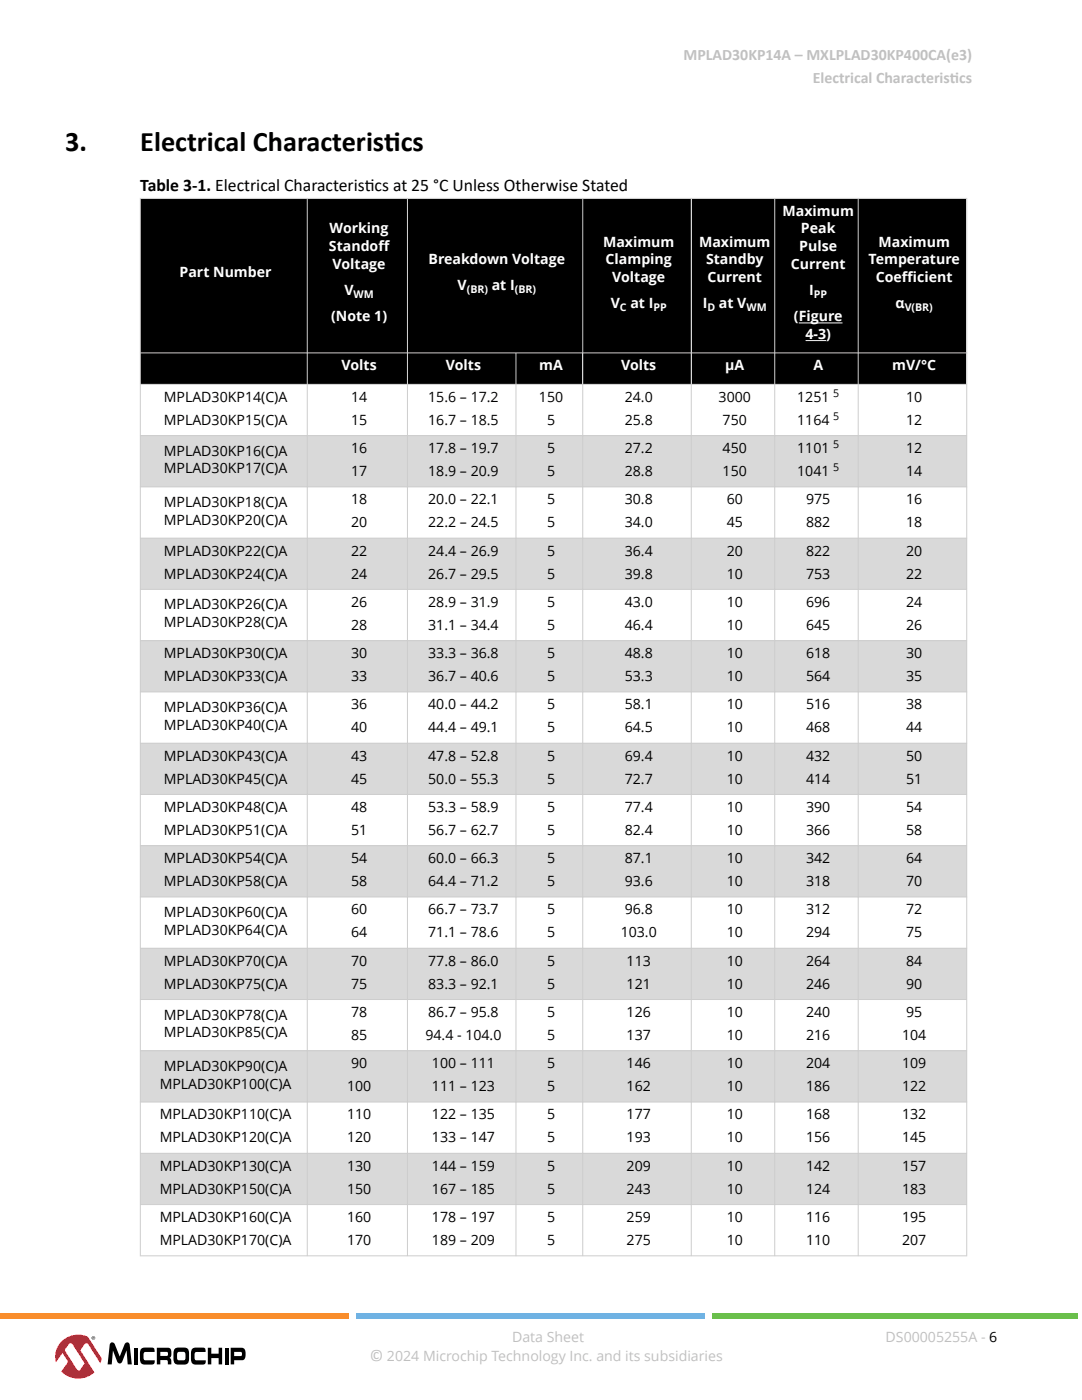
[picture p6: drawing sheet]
<svg xmlns="http://www.w3.org/2000/svg" width="216mm" height="279mm" viewBox="0 0 216 279" stroke-linecap="round" stroke-linejoin="round" font-family="sans-serif">
<defs><g id="words">
<g font-size="5.6">
<text x="13" y="30.2">3.</text>
<text x="28" y="30.2">Electrical Characterist</text>
<text x="76.7" y="30.2">ics</text>
</g>
<g font-size="3.5">
<text x="28" y="38.1">Table 3-1. Electrical Characterist</text>
<text x="72.8" y="38.1">ics at 25 °C Unless Otherwise Stated</text>
</g>
<g font-size="3.2" fill="#c0c0c0">
<text x="136.4" y="12">MPLAD30KP14A – MXLPLAD30KP400CA(e3)</text>
<text x="162.2" y="16.6">Electrical Characterist</text>
<text x="189.5" y="16.6">ics</text>
<text x="73.8" y="271.7">©</text>
</g>
<g font-size="2.8" fill="#fff">
<text x="65.8" y="46.6">Working</text>
<text x="156.1" y="43.1">Maximum</text>
<text x="159.8" y="46.6">Peak</text>
<text x="65.6" y="50.1">Standof</text>
<text x="66.4" y="53.7">Voltage</text>
<text x="75.5" y="50.1">f</text>
<text x="85.5" y="52.7">Breakdown Voltage</text>
<text x="120.3" y="49.2">Maximum</text>
<text x="120.8" y="52.7">Clamping</text>
<text x="139.5" y="49.2">Maximum</text>
<text x="140.9" y="52.7">Standby</text>
<text x="157.8" y="53.7">Current</text>
<text x="159.5" y="50.1">Pulse</text>
<text x="173.3" y="52.7">Temperature</text>
<text x="175.3" y="49.2">Maximum</text>
<text x="35.8" y="55.3">Part Number</text>
<text x="68.7" y="58.9">V</text>
<text x="91.3" y="58">V</text>
<text x="98.1" y="58">at I</text>
<text x="122.2" y="56.3">Voltage</text>
<text x="141.2" y="56.3">Current</text>
<text x="161.5" y="58.9">I</text>
<text x="174.8" y="56.3">Coef</text>
<text x="180" y="56.3">f</text>
<text x="180" y="56.3">icient</text>
<text x="66.1" y="64.1">(Note 1)</text>
<text x="121.9" y="61.5">V</text>
<text x="125.8" y="61.5">at I</text>
<text x="140.2" y="61.5">I</text>
<text x="143.5" y="61.5">at V</text>
<text x="158.4" y="64.1">(Figure</text>
<text x="178.7" y="61.5">α</text>
<text x="68.2" y="73.9">Volts</text>
<text x="89" y="73.9">Volts</text>
<text x="107.6" y="73.9">mA</text>
<text x="124" y="73.9">Volts</text>
<text x="144.7" y="73.9">μA</text>
<text x="162.3" y="73.9">A</text>
<text x="178" y="73.9">mV/°C</text>
</g>
<text font-size="2.8" fill="#fefefe" x="160.7" y="67.6">4-3)</text>
<g font-size="2.8">
<text x="32.7" y="80.2">MPLAD30KP14(C)A</text>
<text x="70" y="80.2">14</text>
<text x="85.5" y="80.2">15.6 – 17.2</text>
<text x="107.5" y="80.2">150</text>
<text x="124.7" y="80.2">24.0</text>
<text x="143.4" y="80.2">3000</text>
<text x="159.1" y="80.2">1251</text>
<text x="180.8" y="80.2">10</text>
<text x="32.7" y="84.8">MPLAD30KP15(C)A</text>
<text x="70" y="84.8">15</text>
<text x="85.5" y="84.8">16.7 – 18.5</text>
<text x="109.2" y="84.8">5</text>
<text x="124.7" y="84.8">25.8</text>
<text x="144.2" y="84.8">750</text>
<text x="159.1" y="84.8">1164</text>
<text x="180.8" y="84.8">12</text>
<text x="32.7" y="90.9">MPLAD30KP16(C)A</text>
<text x="32.7" y="94.5">MPLAD30KP17(C)A</text>
<text x="70" y="90.4">16</text>
<text x="70" y="95">17</text>
<text x="85.4" y="90.4">17.8 – 19.7</text>
<text x="85.4" y="95">18.9 – 20.9</text>
<text x="109.2" y="90.4">5</text>
<text x="109.2" y="95">5</text>
<text x="124.7" y="90.4">27.2</text>
<text x="124.7" y="95">28.8</text>
<text x="144.2" y="90.4">450</text>
<text x="144.2" y="95">150</text>
<text x="159.1" y="90.4">1101</text>
<text x="159.1" y="95">1041</text>
<text x="180.8" y="90.4">12</text>
<text x="180.8" y="95">14</text>
<text x="32.7" y="101.2">MPLAD30KP18(C)A</text>
<text x="70" y="100.6">18</text>
<text x="85.4" y="100.6">20.0 – 22.1</text>
<text x="109.2" y="100.6">5</text>
<text x="124.7" y="100.6">30.8</text>
<text x="145" y="100.6">60</text>
<text x="160.9" y="100.6">975</text>
<text x="180.8" y="100.6">16</text>
<text x="32.7" y="104.7">MPLAD30KP20(C)A</text>
<text x="70" y="105.2">20</text>
<text x="85.4" y="105.2">22.2 – 24.5</text>
<text x="109.2" y="105.2">5</text>
<text x="124.7" y="105.2">34.0</text>
<text x="145" y="105.2">45</text>
<text x="160.9" y="105.2">882</text>
<text x="180.8" y="105.2">18</text>
<text x="32.7" y="110.9">MPLAD30KP22(C)A</text>
<text x="70" y="110.9">22</text>
<text x="85.4" y="110.9">24.4 – 26.9</text>
<text x="109.2" y="110.9">5</text>
<text x="124.7" y="110.9">36.4</text>
<text x="145" y="110.9">20</text>
<text x="160.9" y="110.9">822</text>
<text x="180.8" y="110.9">20</text>
<text x="32.7" y="115.5">MPLAD30KP24(C)A</text>
<text x="70" y="115.5">24</text>
<text x="85.4" y="115.5">26.7 – 29.5</text>
<text x="109.2" y="115.5">5</text>
<text x="124.7" y="115.5">39.8</text>
<text x="145" y="115.5">10</text>
<text x="160.9" y="115.5">753</text>
<text x="180.8" y="115.5">22</text>
<text x="32.7" y="121.6">MPLAD30KP26(C)A</text>
<text x="32.7" y="125.2">MPLAD30KP28(C)A</text>
<text x="70" y="121.1">26</text>
<text x="70" y="125.7">28</text>
<text x="85.4" y="121.1">28.9 – 31.9</text>
<text x="85.4" y="125.7">31.1 – 34.4</text>
<text x="109.2" y="121.1">5</text>
<text x="109.2" y="125.7">5</text>
<text x="124.7" y="121.1">43.0</text>
<text x="124.7" y="125.7">46.4</text>
<text x="145" y="121.1">10</text>
<text x="145" y="125.7">10</text>
<text x="160.9" y="121.1">696</text>
<text x="160.9" y="125.7">645</text>
<text x="180.8" y="121.1">24</text>
<text x="180.8" y="125.7">26</text>
<text x="32.7" y="131.3">MPLAD30KP30(C)A</text>
<text x="70" y="131.3">30</text>
<text x="85.4" y="131.3">33.3 – 36.8</text>
<text x="109.2" y="131.3">5</text>
<text x="124.7" y="131.3">48.8</text>
<text x="145" y="131.3">10</text>
<text x="160.9" y="131.3">618</text>
<text x="180.8" y="131.3">30</text>
<text x="32.7" y="135.9">MPLAD30KP33(C)A</text>
<text x="70" y="135.9">33</text>
<text x="85.4" y="135.9">36.7 – 40.6</text>
<text x="109.2" y="135.9">5</text>
<text x="124.7" y="135.9">53.3</text>
<text x="145" y="135.9">10</text>
<text x="160.9" y="135.9">564</text>
<text x="180.8" y="135.9">35</text>
<text x="32.7" y="142.1">MPLAD30KP36(C)A</text>
<text x="70" y="141.6">36</text>
<text x="85.4" y="141.6">40.0 – 44.2</text>
<text x="109.2" y="141.6">5</text>
<text x="124.7" y="141.6">58.1</text>
<text x="145" y="141.6">10</text>
<text x="160.9" y="141.6">516</text>
<text x="180.8" y="141.6">38</text>
<text x="32.7" y="145.6">MPLAD30KP40(C)A</text>
<text x="70" y="146.2">40</text>
<text x="85.4" y="146.2">44.4 – 49.1</text>
<text x="109.2" y="146.2">5</text>
<text x="124.7" y="146.2">64.5</text>
<text x="145" y="146.2">10</text>
<text x="160.9" y="146.2">468</text>
<text x="180.8" y="146.2">44</text>
<text x="32.7" y="151.8">MPLAD30KP43(C)A</text>
<text x="70" y="151.8">43</text>
<text x="85.4" y="151.8">47.8 – 52.8</text>
<text x="109.2" y="151.8">5</text>
<text x="124.7" y="151.8">69.4</text>
<text x="145" y="151.8">10</text>
<text x="160.9" y="151.8">432</text>
<text x="180.8" y="151.8">50</text>
<text x="32.7" y="156.4">MPLAD30KP45(C)A</text>
<text x="70" y="156.4">45</text>
<text x="85.4" y="156.4">50.0 – 55.3</text>
<text x="109.2" y="156.4">5</text>
<text x="124.7" y="156.4">72.7</text>
<text x="145" y="156.4">10</text>
<text x="160.9" y="156.4">414</text>
<text x="180.8" y="156.4">51</text>
<text x="32.7" y="162">MPLAD30KP48(C)A</text>
<text x="32.7" y="166.6">MPLAD30KP51(C)A</text>
<text x="70" y="162">48</text>
<text x="70" y="166.6">51</text>
<text x="85.4" y="162">53.3 – 58.9</text>
<text x="85.4" y="166.6">56.7 – 62.7</text>
<text x="109.2" y="162">5</text>
<text x="109.2" y="166.6">5</text>
<text x="124.7" y="162">77.4</text>
<text x="124.7" y="166.6">82.4</text>
<text x="145" y="162">10</text>
<text x="145" y="166.6">10</text>
<text x="160.9" y="162">390</text>
<text x="160.9" y="166.6">366</text>
<text x="180.8" y="162">54</text>
<text x="180.8" y="166.6">58</text>
<text x="32.7" y="172.3">MPLAD30KP54(C)A</text>
<text x="70" y="172.3">54</text>
<text x="85.4" y="172.3">60.0 – 66.3</text>
<text x="109.2" y="172.3">5</text>
<text x="124.7" y="172.3">87.1</text>
<text x="145" y="172.3">10</text>
<text x="160.9" y="172.3">342</text>
<text x="180.8" y="172.3">64</text>
<text x="32.7" y="176.8">MPLAD30KP58(C)A</text>
<text x="70" y="176.8">58</text>
<text x="85.4" y="176.8">64.4 – 71.2</text>
<text x="109.2" y="176.8">5</text>
<text x="124.7" y="176.8">93.6</text>
<text x="145" y="176.8">10</text>
<text x="160.9" y="176.8">318</text>
<text x="180.8" y="176.8">70</text>
<text x="32.7" y="183">MPLAD30KP60(C)A</text>
<text x="70" y="182.5">60</text>
<text x="85.4" y="182.5">66.7 – 73.7</text>
<text x="109.2" y="182.5">5</text>
<text x="124.7" y="182.5">96.8</text>
<text x="145" y="182.5">10</text>
<text x="160.9" y="182.5">312</text>
<text x="180.8" y="182.5">72</text>
<text x="32.7" y="186.5">MPLAD30KP64(C)A</text>
<text x="70" y="187.1">64</text>
<text x="85.4" y="187.1">71.1 – 78.6</text>
<text x="109.2" y="187.1">5</text>
<text x="123.9" y="187.1">103.0</text>
<text x="145" y="187.1">10</text>
<text x="160.9" y="187.1">294</text>
<text x="180.8" y="187.1">75</text>
<text x="32.7" y="192.7">MPLAD30KP70(C)A</text>
<text x="32.7" y="197.3">MPLAD30KP75(C)A</text>
<text x="70" y="192.7">70</text>
<text x="70" y="197.3">75</text>
<text x="85.4" y="192.7">77.8 – 86.0</text>
<text x="85.4" y="197.3">83.3 – 92.1</text>
<text x="109.2" y="192.7">5</text>
<text x="109.2" y="197.3">5</text>
<text x="125" y="192.7">113</text>
<text x="125" y="197.3">121</text>
<text x="145" y="192.7">10</text>
<text x="145" y="197.3">10</text>
<text x="160.9" y="192.7">264</text>
<text x="160.9" y="197.3">246</text>
<text x="180.8" y="192.7">84</text>
<text x="180.8" y="197.3">90</text>
<text x="32.7" y="203.5">MPLAD30KP78(C)A</text>
<text x="70" y="202.9">78</text>
<text x="85.4" y="202.9">86.7 – 95.8</text>
<text x="109.2" y="202.9">5</text>
<text x="125" y="202.9">126</text>
<text x="145" y="202.9">10</text>
<text x="160.9" y="202.9">240</text>
<text x="180.8" y="202.9">95</text>
<text x="32.7" y="207">MPLAD30KP85(C)A</text>
<text x="70" y="207.5">85</text>
<text x="84.9" y="207.5">94.4 - 104.0</text>
<text x="109.2" y="207.5">5</text>
<text x="125" y="207.5">137</text>
<text x="145" y="207.5">10</text>
<text x="160.9" y="207.5">216</text>
<text x="180" y="207.5">104</text>
<text x="32.7" y="213.7">MPLAD30KP90(C)A</text>
<text x="70" y="213.2">90</text>
<text x="86.2" y="213.2">100 – 111</text>
<text x="109.2" y="213.2">5</text>
<text x="125" y="213.2">146</text>
<text x="145" y="213.2">10</text>
<text x="160.9" y="213.2">204</text>
<text x="180" y="213.2">109</text>
<text x="31.9" y="217.2">MPLAD30KP100(C)A</text>
<text x="69.2" y="217.8">100</text>
<text x="86.2" y="217.8">111 – 123</text>
<text x="109.2" y="217.8">5</text>
<text x="125" y="217.8">162</text>
<text x="145" y="217.8">10</text>
<text x="160.9" y="217.8">186</text>
<text x="180" y="217.8">122</text>
<text x="31.9" y="223.4">MPLAD30KP110(C)A</text>
<text x="31.9" y="228">MPLAD30KP120(C)A</text>
<text x="69.2" y="223.4">110</text>
<text x="69.2" y="228">120</text>
<text x="86.2" y="223.4">122 – 135</text>
<text x="86.2" y="228">133 – 147</text>
<text x="109.2" y="223.4">5</text>
<text x="109.2" y="228">5</text>
<text x="125" y="223.4">177</text>
<text x="125" y="228">193</text>
<text x="145" y="223.4">10</text>
<text x="145" y="228">10</text>
<text x="160.9" y="223.4">168</text>
<text x="160.9" y="228">156</text>
<text x="180" y="223.4">132</text>
<text x="180" y="228">145</text>
<text x="31.9" y="233.6">MPLAD30KP130(C)A</text>
<text x="69.2" y="233.6">130</text>
<text x="86.2" y="233.6">144 – 159</text>
<text x="109.2" y="233.6">5</text>
<text x="125" y="233.6">209</text>
<text x="145" y="233.6">10</text>
<text x="160.9" y="233.6">142</text>
<text x="180" y="233.6">157</text>
<text x="31.9" y="238.2">MPLAD30KP150(C)A</text>
<text x="69.2" y="238.2">150</text>
<text x="86.2" y="238.2">167 – 185</text>
<text x="109.2" y="238.2">5</text>
<text x="125" y="238.2">243</text>
<text x="145" y="238.2">10</text>
<text x="160.9" y="238.2">124</text>
<text x="180" y="238.2">183</text>
<text x="31.9" y="243.9">MPLAD30KP160(C)A</text>
<text x="69.2" y="243.9">160</text>
<text x="86.2" y="243.9">178 – 197</text>
<text x="109.2" y="243.9">5</text>
<text x="125" y="243.9">259</text>
<text x="145" y="243.9">10</text>
<text x="160.9" y="243.9">116</text>
<text x="180" y="243.9">195</text>
<text x="31.9" y="248.5">MPLAD30KP170(C)A</text>
<text x="69.2" y="248.5">170</text>
<text x="86.2" y="248.5">189 – 209</text>
<text x="109.2" y="248.5">5</text>
<text x="125" y="248.5">275</text>
<text x="145" y="248.5">10</text>
<text x="160.9" y="248.5">110</text>
<text x="180" y="248.5">207</text>
</g>
<g font-size="2.8" fill="#c0c0c0">
<text x="102.2" y="267.7">Data Sheet</text>
<text x="176.7" y="267.7">DS00005255A - 6</text>
<text x="77.2" y="271.7">2024 Microchip Technology Inc. and its subsidiaries</text>
</g>
<g font-size="2.1" fill="#fff">
<text x="70.6" y="59.4">WM</text>
<text x="93.1" y="58.5">(BR)</text>
<text x="102.7" y="58.5">(BR)</text>
<text x="162.4" y="59.4">PP</text>
<text x="123.7" y="62.1">C</text>
<text x="130.4" y="62.1">PP</text>
<text x="141.2" y="62.1">D</text>
<text x="149" y="62.1">WM</text>
<text x="180.5" y="62.1">V(BR)</text>
</g>
<g font-size="2.1">
<text x="166.3" y="79.2">5</text>
<text x="166.3" y="83.8">5</text>
<text x="166.3" y="89.5">5</text>
<text x="166.3" y="94.1">5</text>
</g>
</g></defs>
<path d="M28 86.9h164.9v10.3h-164.9z" fill-rule="evenodd" fill="#d9d9d9"/>
<path d="M28 97.2h164.9v10.2h-164.9z" fill-rule="evenodd" fill="#fff"/>
<path d="M28 107.4h164.9v10.2h-164.9z" fill-rule="evenodd" fill="#d9d9d9"/>
<path d="M28 117.6h164.9v10.3h-164.9z" fill-rule="evenodd" fill="#fff"/>
<path d="M28 127.9h164.9v10.2h-164.9z" fill-rule="evenodd" fill="#d9d9d9"/>
<path d="M28 138.1h164.9v10.2h-164.9z" fill-rule="evenodd" fill="#fff"/>
<path d="M28 148.3h164.9v10.3h-164.9z" fill-rule="evenodd" fill="#d9d9d9"/>
<path d="M28 158.6h164.9v10.2h-164.9z" fill-rule="evenodd" fill="#fff"/>
<path d="M28 168.8h164.9v10.2h-164.9z" fill-rule="evenodd" fill="#d9d9d9"/>
<path d="M28 179h164.9v10.2h-164.9z" fill-rule="evenodd" fill="#fff"/>
<path d="M28 189.2h164.9v10.3h-164.9z" fill-rule="evenodd" fill="#d9d9d9"/>
<path d="M28 199.5h164.9v10.2h-164.9z" fill-rule="evenodd" fill="#fff"/>
<path d="M28 209.7h164.9v10.2h-164.9z" fill-rule="evenodd" fill="#d9d9d9"/>
<path d="M28 219.9h164.9v10.3h-164.9z" fill-rule="evenodd" fill="#fff"/>
<path d="M28 230.2h164.9v10.2h-164.9z" fill-rule="evenodd" fill="#d9d9d9"/>
<path d="M28 240.4h164.9v10.2h-164.9z" fill-rule="evenodd" fill="#fff"/>
<g fill="#000">
<path d="M28.1 39.7h33.1v30.6h-33.1z" fill-rule="evenodd"/>
<path d="M61.4 39.7h19.8v30.6h-19.8z" fill-rule="evenodd"/>
<path d="M81.4 39.7h34.8v30.6h-34.8z" fill-rule="evenodd"/>
<path d="M116.4 39.7h21.4v30.6h-21.4z" fill-rule="evenodd"/>
<path d="M138 39.7h16.5v30.6h-16.5z" fill-rule="evenodd"/>
<path d="M154.7 39.7h16.5v30.6h-16.5z" fill-rule="evenodd"/>
<path d="M171.3 39.7h21.5v30.6h-21.5z" fill-rule="evenodd"/>
<path d="M28.1 70.5h33.1v6.1h-33.1z" fill-rule="evenodd"/>
<path d="M61.4 70.5h19.8v6.1h-19.8z" fill-rule="evenodd"/>
<path d="M81.4 70.5h21.5v6.1h-21.5z" fill-rule="evenodd"/>
<path d="M103 70.5h13.2v6.1h-13.2z" fill-rule="evenodd"/>
<path d="M116.4 70.5h21.4v6.1h-21.4z" fill-rule="evenodd"/>
<path d="M138 70.5h16.5v6.1h-16.5z" fill-rule="evenodd"/>
<path d="M154.7 70.5h16.5v6.1h-16.5z" fill-rule="evenodd"/>
<path d="M171.3 70.5h21.5v6.1h-21.5z" fill-rule="evenodd"/>
</g>
<path d="M159.4 64.4h8.7M160.7 68h4.2" fill="none" stroke="#fefefe" stroke-width=".2"/>
<g fill="none" stroke="#cdcdcd" stroke-width=".2">
<path d="M27.9 39.6h165.1M28 39.5v211.2M61.3 39.5v211.2M81.3 39.5v211.2M116.3 39.5v211.2M137.9 39.5v211.2M154.6 39.5v211.2M171.2 39.5v211.2M192.9 39.5v211.2M27.9 70.4h165.1M27.9 76.7h165.1M103 70.4v180.3"/>
<path d="M27.9 86.9h165.1M27.9 97.2h165.1M27.9 107.4h165.1M27.9 117.6h165.1M27.9 127.9h165.1M27.9 138.1h165.1M27.9 148.3h165.1M27.9 158.6h165.1M27.9 168.8h165.1M27.9 179h165.1M27.9 189.2h165.1M27.9 199.5h165.1"/>
<path d="M27.9 209.7h165.1M27.9 219.9h165.1M27.9 230.2h165.1M27.9 240.4h165.1M27.9 250.6h165.1"/>
</g>
<g fill="#000">
<path d="M22.1 268a.56 .56 0 0 1 .8 .3l1 2.4 .9-2.4a.53 .53 0 0 1 .5-.4 .53 .53 0 0 1 .5 .3l.5 4.1h-.8l-.2-2.8-.9 2.2a.52 .52 0 0 1-.5 .4 .52 .52 0 0 1-.5-.4l-.9-2.2-.2 2.8h-.8l.4-3.9zM26.7 269h.8v3.3h-.8zM28.3 269.1l1.9-.2 .5 .2 .1 .7-2 .1-.1 .3-.1 .6 .2 .6 2.1 .1-.1 .6a3.1 3.1 0 0 1-2.5 .1 2.15 2.15 0 0 1-.4-2.1l.1-.5zM38.5 269.1l1.9-.2 .5 .2 .1 .7-2 .1-.2 .3v.6l.2 .6 2.1 .1-.1 .6a3.1 3.1 0 0 1-2.5 .1 3.1 3.1 0 0 1 0-3.1zM41.5 269h.7v1.2h1.4v-1.2h.7v3.3h-.7v-1.3h-1.4v1.3h-.7zM44.8 269h.8v3.3h-.8z"/>
<path d="M31.3 269v3.3h.7v-.9l1.4 .1 .1 .8h.7a1.01 1.01 0 0 0-.4-1.3 1.44 1.44 0 0 0 0-2zM32 269.8h1.4l.1 .7-.2 .1h-1.3z"/>
<path d="M35 269.1l1.7-.2a.93 .93 0 0 1 1 1.2 2.15 2.15 0 0 1-.4 2.1l-1.7 .1a.93 .93 0 0 1-1-1.2 2.15 2.15 0 0 1 .4-2zM35.4 270v1.3a1.55 1.55 0 0 0 1.4 .1l.2-.3v-.6a.49 .49 0 0 0-.4-.7h-.8z"/>
<path d="M46 269v3.3h.7v-.8h1.7a1.39 1.39 0 0 0 .6-1.8 .75 .75 0 0 0-.8-.7zM46.7 269.8h1.3a.47 .47 0 0 1 .3 .4 .47 .47 0 0 1-.2 .4h-1.4z"/>
</g>
<path d="M12.1 267.9a4.8 4.8 0 0 1 4.9-1.3l3.2 4.7a4.6 4.6 0 0 1-5.2 3.8 4.6 4.6 0 0 1-3.9-5.1l.2-.8z" fill="#fff"/>
<path d="M12.1 267.9a4.2 4.2 0 0 0-.9 4l1.3-1.9 .9 1.4a.55 .55 0 0 1-.1 .8l-1.1 1.5a4.8 4.8 0 0 0 6.6 .2l-2.8-4.4 .3-.4a1.55 1.55 0 0 1 1-1l.4 .3 2.3 3.7 .3-1-2.8-4.3a4.7 4.7 0 0 0-5.4 1.1zM13.7 268.3l.3-.2 .4 .1 2.4 3.7a1.28 1.28 0 0 1-.6 1.1l-.5 .5-.4-.2-2.4-3.9z" fill="#ed1c2e"/>
<path d="M18.3 267a.36 .36 0 0 1 .7 0 .36 .36 0 0 1-.7 0zM18.3 267a.3 .3 0 0 0 .6 0 .3 .3 0 0 0-.6 0zM18.5 266.8h.3v.4l-.2-.2-.1 .2zM18.6 266.9l.1 .1z" fill="#000"/>
<path d="M0 262h69.6v1.1h-69.6z" fill="#f98d2b"/>
<path d="M71 262h69.6v1.1h-69.6z" fill="#6fb2e3"/>
<path d="M142.1 262h72.9v1.1h-72.9z" fill="#6abf4b"/>
<use href="#words"/>
</svg>
